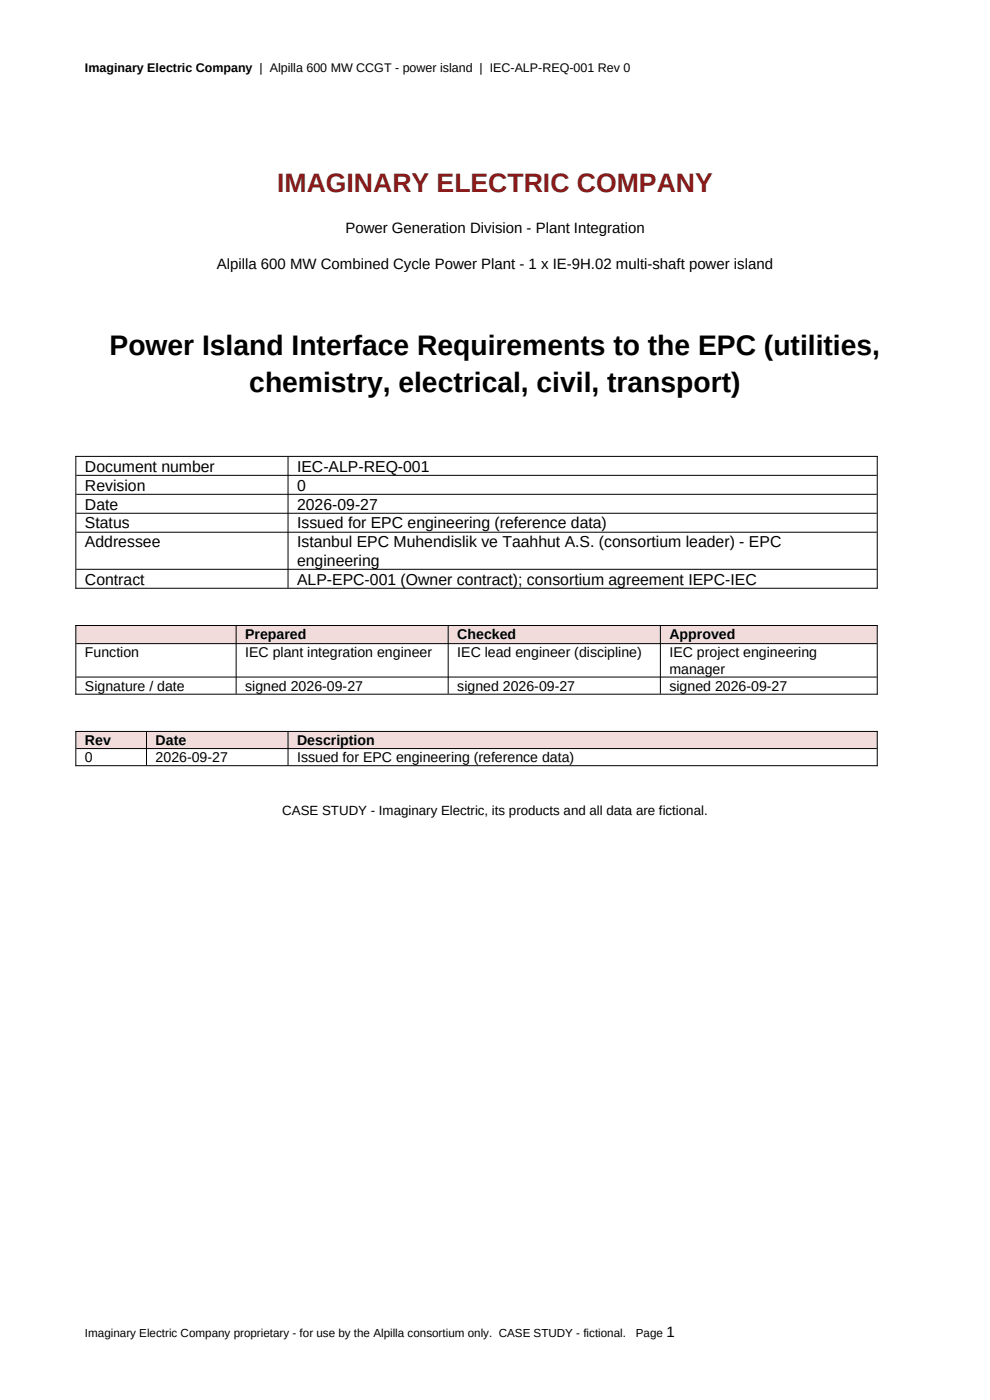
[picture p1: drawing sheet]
<svg xmlns="http://www.w3.org/2000/svg" width="210mm" height="297mm" viewBox="0 0 210 297" stroke-linecap="round" stroke-linejoin="round" font-family="sans-serif">
<defs><g id="words">
<g font-size="6">
<text x="23.2" y="75.3">Power Island Interface Requirements to the EPC (utilities,</text>
<text x="52.9" y="83.2">chemistry, electrical, civil, transport)</text>
</g>
<text font-size="5.6" fill="#8b1a1a" x="58.8" y="40.8">IMAGINARY ELECTRIC COMPANY</text>
<g font-size="3.4">
<text x="18" y="100">Document number</text>
<text x="63" y="100">IEC-ALP-REQ-001</text>
<text x="18" y="104.1">Revision</text>
<text x="63" y="104.1">0</text>
<text x="18" y="108.1">Date</text>
<text x="18" y="112.1">Status</text>
<text x="63" y="108.1">2026-09-27</text>
<text x="63" y="112.1">Issued for EPC engineering (reference data)</text>
<text x="18" y="116.1">Addressee</text>
<text x="63" y="116.1">Istanbul EPC Muhendislik ve Taahhut A.S. (consortium leader) - EPC</text>
<text x="63" y="120">engineering</text>
<text x="18" y="124">Contract</text>
<text x="63" y="124">ALP-EPC-001 (Owner contract); consortium agreement IEPC-IEC</text>
</g>
<g font-size="3.2">
<text x="73.3" y="49.4">Power Generation Division - Plant Integration</text>
<text x="46" y="57.2">Alpilla 600 MW Combined Cycle Power Plant - 1 x IE-9H.02 multi-shaft power island</text>
<text x="141.4" y="283.6">1</text>
</g>
<g font-size="3">
<text x="52" y="135.6">Prepared</text>
<text x="97" y="135.6">Checked</text>
<text x="142" y="135.6">Approved</text>
<text x="18" y="139.4">Function</text>
<text x="52" y="139.4">IEC plant integration engineer</text>
<text x="97" y="139.4">IEC lead engineer (discipline)</text>
<text x="142" y="139.4">IEC project engineering</text>
<text x="142" y="142.9">manager</text>
<text x="18" y="146.5">Signature / date</text>
<text x="52" y="146.5">signed 2026-09-27</text>
<text x="97" y="146.5">signed 2026-09-27</text>
<text x="142" y="146.5">signed 2026-09-27</text>
<text x="18" y="158.1">Rev</text>
<text x="18" y="161.7">0</text>
<text x="33" y="158.1">Date</text>
<text x="33" y="161.7">2026-09-27</text>
<text x="63" y="158.1">Description</text>
<text x="63" y="161.7">Issued for EPC engineering (reference data)</text>
</g>
<text font-size="2.8" x="59.9" y="172.9">CASE STUDY - Imaginary Electric, its products and all data are fictional.</text>
<text font-size="2.6" x="18" y="15.2">Imaginary Electric Company | Alpilla 600 MW CCGT - power island | IEC-ALP-REQ-001 Rev 0</text>
<g font-size="2.5">
<text x="18" y="283.6">Imaginary Electric Company proprietary - for use by the Alpilla consortium only. CASE STUDY - fictional.</text>
<text x="134.9" y="283.6">Page</text>
</g>
</g></defs>
<g fill="#f2dcdb">
<path d="M16.1 132.6h34v3.8h-34z" fill-rule="evenodd"/>
<path d="M50.1 132.6h45v3.8h-45z" fill-rule="evenodd"/>
<path d="M95.1 132.6h45v3.8h-45z" fill-rule="evenodd"/>
<path d="M140.1 132.6h46v3.8h-46z" fill-rule="evenodd"/>
<path d="M16.1 155.1h15v3.6h-15z" fill-rule="evenodd"/>
<path d="M31.1 155.1h30v3.6h-30z" fill-rule="evenodd"/>
<path d="M61.1 155.1h125v3.6h-125z" fill-rule="evenodd"/>
<path d="M16.1 132.6h34v3.8h-34z" fill-rule="evenodd"/>
<path d="M50.1 132.6h45v3.8h-45z" fill-rule="evenodd"/>
<path d="M95.1 132.6h45v3.8h-45z" fill-rule="evenodd"/>
<path d="M140.1 132.6h46v3.8h-46z" fill-rule="evenodd"/>
<path d="M16.1 155.1h15v3.6h-15z" fill-rule="evenodd"/>
<path d="M31.1 155.1h30v3.6h-30z" fill-rule="evenodd"/>
<path d="M61.1 155.1h125v3.6h-125z" fill-rule="evenodd"/>
</g>
<g fill="none" stroke="#000" stroke-width=".21">
<path d="M16 96.8h170.2M16.1 96.7v28.2M61.1 96.9v27.8M186.1 96.7v28.2M16.2 100.8h169.8M16.2 104.9h169.8M16.2 108.9h169.8M16.2 112.9h169.8M16 124.8h170.2M16 132.7h170.2M16.1 132.6v14.8M16.2 120.8h169.8"/>
<path d="M16.2 136.5h169.8M50.1 132.8v14.4M95.1 132.8v14.4M140.1 132.8v14.4M186.1 132.6v14.8M16 147.3h170.2M16 155.2h170.2M16.1 155.1v7.4M16.2 143.6h169.8M16.2 158.8h169.8M31.1 155.3v7M61.1 155.3v7"/>
<path d="M186.1 155.1v7.4M16 162.4h170.2"/>
</g>
<use href="#words"/>
</svg>
